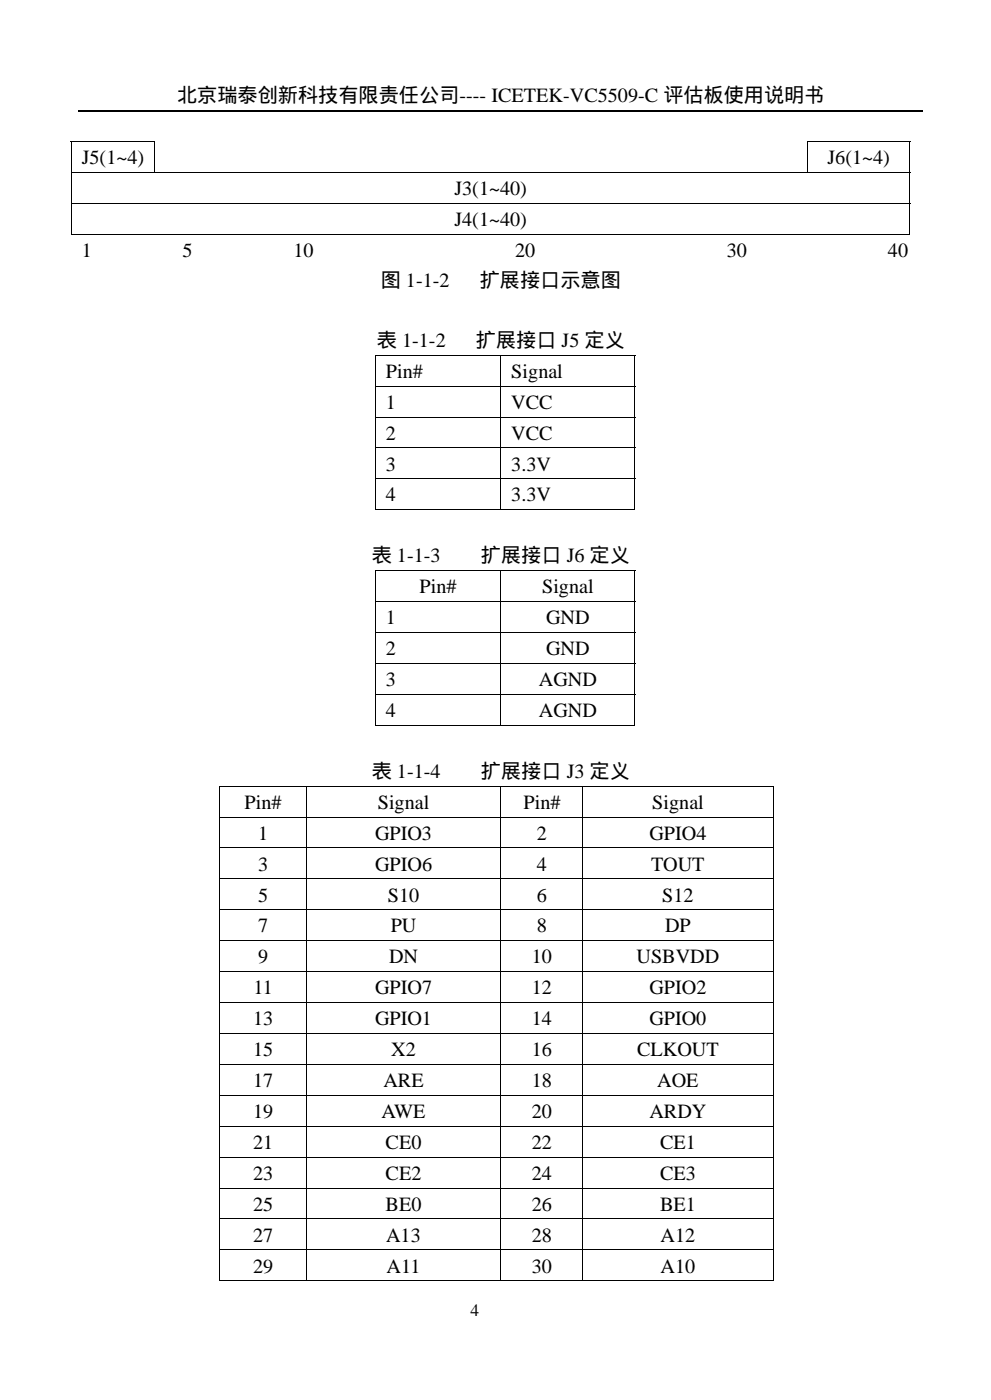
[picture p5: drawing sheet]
<svg xmlns="http://www.w3.org/2000/svg" width="182mm" height="257mm" viewBox="0 0 182 257" stroke-linecap="round" stroke-linejoin="round" font-family="sans-serif">
<defs><g id="words">
<g font-size="3.7">
<text x="32.5" y="18.8">北京瑞泰创新科技有限责任公司---- ICETEK-VC5509-C 评估板使用说明书</text>
<text x="15" y="30.2">J5(1~4)</text>
<text x="83.5" y="35.9">J3(1~40)</text>
<text x="152" y="30.2">J6(1~4)</text>
<text x="83.5" y="41.5">J4(1~40)</text>
<text x="15" y="47.2">1</text>
<text x="33.5" y="47.2">5</text>
<text x="53.9" y="47.2">10</text>
<text x="94.6" y="47.2">20</text>
<text x="133.5" y="47.2">30</text>
<text x="163.1" y="47.2">40</text>
<text x="69.9" y="52.7">图 1-1-2</text>
<text x="88.1" y="52.7">扩展接口示意图</text>
<text x="69.2" y="63.7">表 1-1-2</text>
<text x="87.4" y="63.7">扩展接口 J5 定义</text>
<text x="70.9" y="69.4">Pin#</text>
<text x="93.9" y="69.4">Signal</text>
<text x="70.9" y="75.1">1</text>
<text x="93.9" y="75.1">VCC</text>
<text x="70.9" y="80.8">2</text>
<text x="93.9" y="80.8">VCC</text>
<text x="70.9" y="86.4">3</text>
<text x="93.9" y="86.4">3.3V</text>
<text x="70.9" y="92.1">4</text>
<text x="93.9" y="92.1">3.3V</text>
<text x="68.3" y="103.3">表 1-1-3</text>
<text x="88.3" y="103.3">扩展接口 J6 定义</text>
<text x="77.1" y="109">Pin#</text>
<text x="99.6" y="109">Signal</text>
<text x="70.9" y="114.7">1</text>
<text x="100.3" y="114.7">GND</text>
<text x="70.9" y="120.3">2</text>
<text x="100.3" y="120.3">GND</text>
<text x="70.9" y="126">3</text>
<text x="70.9" y="131.7">4</text>
<text x="99" y="126">AGND</text>
<text x="99" y="131.7">AGND</text>
<text x="68.3" y="142.9">表 1-1-4</text>
<text x="88.3" y="142.9">扩展接口 J3 定义</text>
<text x="44.9" y="148.6">Pin#</text>
<text x="69.4" y="148.6">Signal</text>
<text x="96.2" y="148.6">Pin#</text>
<text x="119.8" y="148.6">Signal</text>
<text x="47.4" y="154.2">1</text>
<text x="68.9" y="154.2">GPIO3</text>
<text x="98.6" y="154.2">2</text>
<text x="119.3" y="154.2">GPIO4</text>
<text x="47.4" y="159.9">3</text>
<text x="68.9" y="159.9">GPIO6</text>
<text x="98.6" y="159.9">4</text>
<text x="119.6" y="159.9">TOUT</text>
<text x="47.4" y="165.6">5</text>
<text x="71.2" y="165.6">S10</text>
<text x="98.6" y="165.6">6</text>
<text x="121.6" y="165.6">S12</text>
<text x="47.4" y="171.3">7</text>
<text x="71.8" y="171.3">PU</text>
<text x="98.6" y="171.3">8</text>
<text x="122.2" y="171.3">DP</text>
<text x="47.4" y="177">9</text>
<text x="71.5" y="177">DN</text>
<text x="97.7" y="177">10</text>
<text x="116.9" y="177">USBVDD</text>
<text x="46.5" y="182.6">11</text>
<text x="68.9" y="182.6">GPIO7</text>
<text x="97.7" y="182.6">12</text>
<text x="119.3" y="182.6">GPIO2</text>
<text x="46.5" y="188.3">13</text>
<text x="68.9" y="188.3">GPIO1</text>
<text x="97.7" y="188.3">14</text>
<text x="119.3" y="188.3">GPIO0</text>
<text x="46.5" y="194">15</text>
<text x="71.9" y="194">X2</text>
<text x="97.7" y="194">16</text>
<text x="117" y="194">CLKOUT</text>
<text x="46.5" y="199.7">17</text>
<text x="70.4" y="199.7">ARE</text>
<text x="97.7" y="199.7">18</text>
<text x="120.7" y="199.7">AOE</text>
<text x="46.5" y="205.4">19</text>
<text x="70.1" y="205.4">AWE</text>
<text x="97.7" y="205.4">20</text>
<text x="119.3" y="205.4">ARDY</text>
<text x="46.5" y="211">21</text>
<text x="70.8" y="211">CE0</text>
<text x="97.7" y="211">22</text>
<text x="121.2" y="211">CE1</text>
<text x="46.5" y="216.7">23</text>
<text x="70.8" y="216.7">CE2</text>
<text x="97.7" y="216.7">24</text>
<text x="121.2" y="216.7">CE3</text>
<text x="46.5" y="222.4">25</text>
<text x="70.8" y="222.4">BE0</text>
<text x="97.7" y="222.4">26</text>
<text x="121.2" y="222.4">BE1</text>
<text x="46.5" y="228.1">27</text>
<text x="46.5" y="233.8">29</text>
<text x="70.9" y="228.1">A13</text>
<text x="71" y="233.8">A11</text>
<text x="97.7" y="228.1">28</text>
<text x="97.7" y="233.8">30</text>
<text x="121.3" y="233.8">A10</text>
<text x="121.3" y="228.1">A12</text>
</g>
<text font-size="3.2" x="86.4" y="241.8">4</text>
</g></defs>
<path d="M14.5 20.3h155" fill="none" stroke="#000" stroke-width=".25"/>
<g fill="#000">
<path d="M13 25.9h.2v.2h-.2zM28.3 25.9h.2v.2h-.2zM148.3 25.9h.1v.2h-.1zM167.1 25.9h.1v.2h-.1zM167.1 43h.1v.2h-.1zM68.9 65.2h.2v.1h-.2zM116.5 65.2h.2v.1h-.2zM116.5 93.6h.2v.1h-.2zM68.9 104.8h.2v.1h-.2zM116.5 104.8h.2v.1h-.2zM116.5 133.2h.2v.1h-.2zM40.3 144.3h.2v.2h-.2z"/>
<path d="M141.9 144.3h.2v.2h-.2zM141.9 235.2h.2v.2h-.2z"/>
</g>
<g fill="none" stroke="#000" stroke-width=".18">
<path d="M13 26h15.5M13 31.7h154.2M13 37.4h154.2M13.1 26.1v5.5M13.1 31.8v5.5M13.1 37.5v5.7M28.4 26.1v5.5M148.3 26h18.9M148.4 26.1v5.5M167.2 26.1v5.5M167.2 31.8v5.5M167.2 37.5v5.7"/>
<path d="M13 43.1h154.1M68.9 65.3h47.8M68.9 70.9h47.8M68.9 76.6h47.8M69 65.3v5.5M69 71v5.5M69 76.7v5.5M92 65.3v5.5M92 71v5.5M92 76.7v5.5M116.6 65.3v5.5M116.6 71v5.5"/>
<path d="M116.6 76.7v5.5M68.9 82.3h47.8M68.9 88h47.8M68.9 93.7h23M69 82.4v5.5M69 88.1v5.6M92 82.4v5.5M92 88.1v5.6M92.1 93.7h24.4M116.6 82.4v5.5M116.6 88.1v5.6M68.9 104.8h47.8"/>
<path d="M68.9 110.5h47.8M68.9 116.2h47.8M69 104.9v5.5M69 110.6v5.5M69 116.3v5.5M92 104.9v5.5M92 110.6v5.5M92 116.3v5.5M116.6 104.9v5.5M116.6 110.6v5.5M116.6 116.3v5.5M68.9 121.9h47.8"/>
<path d="M68.9 127.6h47.8M68.9 133.2h23M69 122v5.5M69 127.6v5.7M92 122v5.5M92 127.6v5.7M92.1 133.2h24.4M116.6 122v5.5M116.6 127.6v5.7M40.3 144.4h101.8M40.3 150.1h101.8M40.3 155.8h101.8"/>
<path d="M40.4 144.5v5.5M40.4 150.2v5.5M40.4 155.9v5.5M56.3 144.5v5.5M56.3 150.2v5.5M56.3 155.9v5.5M92 144.5v5.5M92 150.2v5.5M92 155.9v5.5M107.1 144.5v5.5M107.1 150.2v5.5M107.1 155.9v5.5"/>
<path d="M142 144.5v5.5M142 150.2v5.5M142 155.9v5.5M40.3 161.5h101.8M40.3 167.1h101.8M40.3 172.8h101.8M40.3 178.5h101.8M40.4 161.5v5.5M40.4 167.2v5.5M40.4 172.9v5.5M40.4 178.6v5.5M56.3 161.5v5.5"/>
<path d="M56.3 167.2v5.5M56.3 172.9v5.5M56.3 178.6v5.5M92 161.5v5.5M92 167.2v5.5M92 172.9v5.5M92 178.6v5.5M107.1 161.5v5.5M107.1 167.2v5.5M107.1 172.9v5.5M107.1 178.6v5.5M142 161.5v5.5"/>
<path d="M142 167.2v5.5M142 172.9v5.5M142 178.6v5.5M40.3 184.2h101.8M40.3 189.8h101.8M40.3 195.5h101.8M40.4 184.3v5.5M40.4 189.9v5.6M40.4 195.6v5.5M56.3 184.3v5.5M56.3 189.9v5.6M56.3 195.6v5.5"/>
<path d="M92 184.3v5.5M92 189.9v5.6M92 195.6v5.5M107.1 184.3v5.5M107.1 189.9v5.6M107.1 195.6v5.5M142 184.3v5.5M142 189.9v5.6M142 195.6v5.5M40.3 201.2h101.8M40.3 206.9h101.8M40.3 212.6h101.8"/>
<path d="M40.3 218.2h101.8M40.4 201.3v5.5M40.4 207v5.5M40.4 212.7v5.5M40.4 218.3v5.5M56.3 201.3v5.5M56.3 207v5.5M56.3 212.7v5.5M56.3 218.3v5.5M92 201.3v5.5M92 207v5.5M92 212.7v5.5"/>
<path d="M92 218.3v5.5M107.1 201.3v5.5M107.1 207v5.5M107.1 212.7v5.5M107.1 218.3v5.5M142 201.3v5.5M142 207v5.5M142 212.7v5.5M142 218.3v5.5M40.3 223.9h101.8M40.3 229.6h101.8M40.3 235.3h15.9"/>
<path d="M40.4 224v5.5M40.4 229.7v5.7M56.3 224v5.5M56.3 229.7v5.7M56.4 235.3h35.5M92 224v5.5M92 229.7v5.7M92.1 235.3h14.9M107.1 224v5.5M107.1 229.7v5.7M107.2 235.3h34.7M142 224v5.5"/>
<path d="M142 229.7v5.7"/>
</g>
<use href="#words"/>
</svg>
